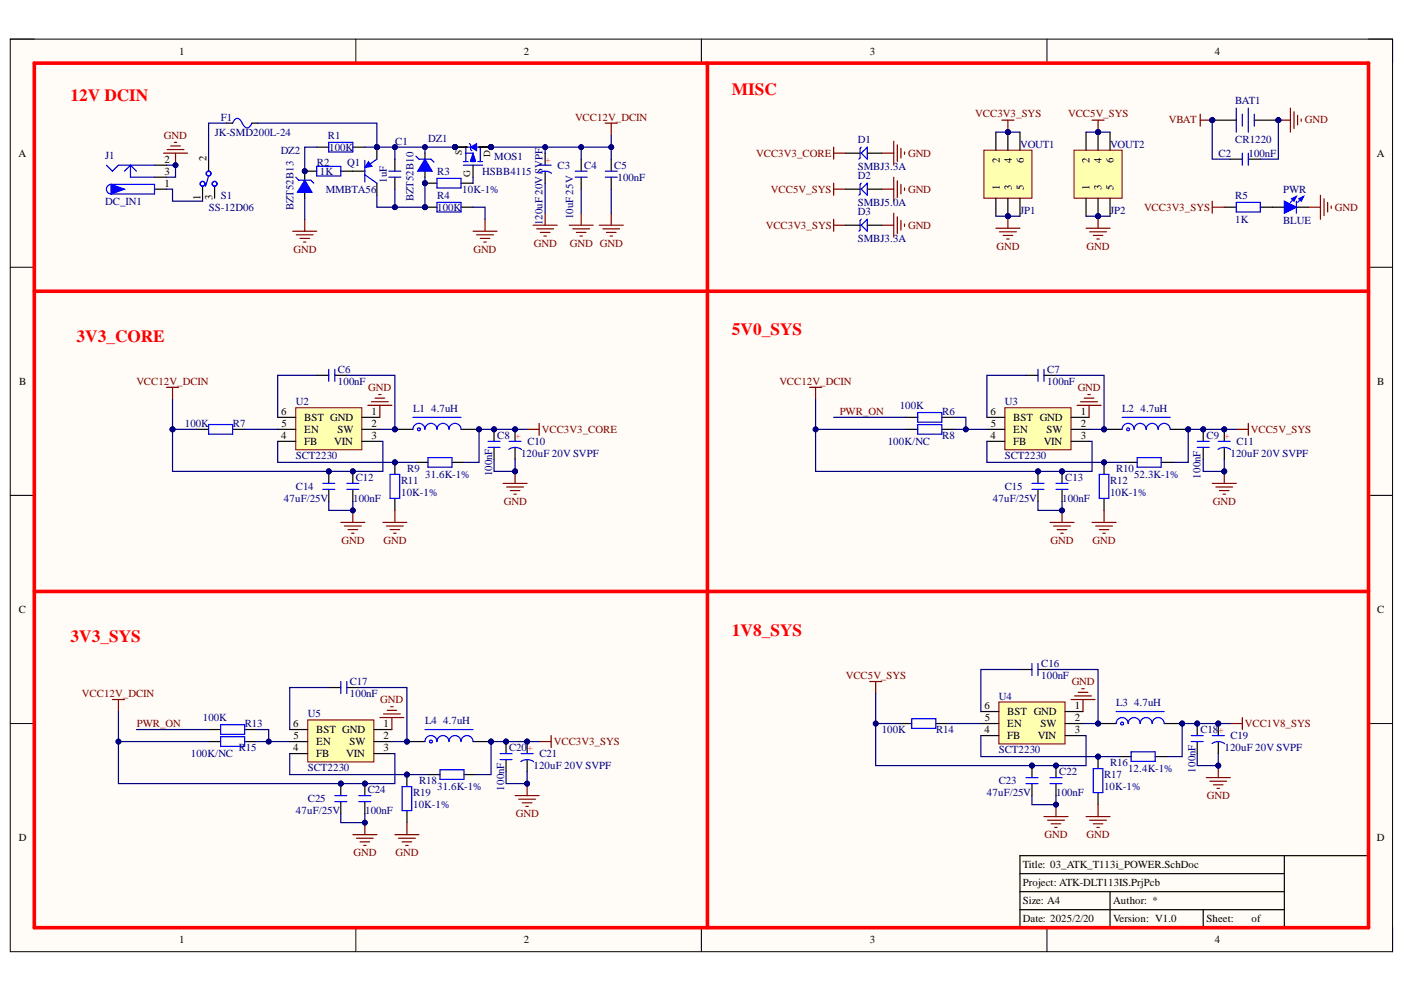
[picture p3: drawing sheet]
<svg xmlns="http://www.w3.org/2000/svg" width="297mm" height="210mm" viewBox="0 0 297 210" stroke-linecap="round" stroke-linejoin="round" font-family="sans-serif">
<defs><g id="words">
<g font-size="3.6" fill="#f00">
<text x="14.9" y="21.4">12V DCIN</text>
<text x="154.8" y="20.1">MISC</text>
<text x="154.8" y="70.9">5V0_SYS</text>
<text x="16.2" y="72.3">3V3_CORE</text>
<text x="14.9" y="135.8">3V3_SYS</text>
<text x="154.8" y="134.5">1V8_SYS</text>
</g>
<g font-size="2.3">
<text x="37.9" y="11.6">1</text>
<text x="110.8" y="11.6">2</text>
<text x="184" y="11.6">3</text>
<text x="257" y="11.6">4</text>
<text x="3.9" y="33.1">A</text>
<text x="34.8" y="34.4">2</text>
<text x="43.7" y="34.2" transform="rotate(-90 43.7 34.2)">2</text>
<text x="211.5" y="34.6" transform="rotate(-90 211.5 34.6)">2</text>
<text x="214" y="34.6" transform="rotate(-90 214 34.6)">4</text>
<text x="216.6" y="34.6" transform="rotate(-90 216.6 34.6)">6</text>
<text x="230.5" y="34.6" transform="rotate(-90 230.5 34.6)">2</text>
<text x="233.1" y="34.6" transform="rotate(-90 233.1 34.6)">4</text>
<text x="235.6" y="34.6" transform="rotate(-90 235.6 34.6)">6</text>
<text x="291.3" y="33.1">A</text>
<text x="34.8" y="39.5">1</text>
<text x="34.8" y="36.9">3</text>
<text x="211.5" y="40.2" transform="rotate(-90 211.5 40.2)">1</text>
<text x="214" y="40.2" transform="rotate(-90 214 40.2)">3</text>
<text x="216.6" y="40.2" transform="rotate(-90 216.6 40.2)">5</text>
<text x="230.5" y="40.2" transform="rotate(-90 230.5 40.2)">1</text>
<text x="233.1" y="40.2" transform="rotate(-90 233.1 40.2)">3</text>
<text x="235.6" y="40.2" transform="rotate(-90 235.6 40.2)">5</text>
<text x="42.4" y="42.3" transform="rotate(-90 42.4 42.3)">1</text>
<text x="44.9" y="42.4" transform="rotate(-90 44.9 42.4)">3</text>
<text x="4.1" y="81.4">B</text>
<text x="291.4" y="81.4">B</text>
<text x="59.5" y="87.7">6</text>
<text x="64.4" y="89">BST GND</text>
<text x="78.6" y="87.7">1</text>
<text x="209.6" y="87.7">6</text>
<text x="214.4" y="89">BST GND</text>
<text x="228.7" y="87.7">1</text>
<text x="59.5" y="92.9">4</text>
<text x="59.6" y="90.3">5</text>
<text x="64.4" y="94.2">FB</text>
<text x="64.4" y="91.5">EN</text>
<text x="70.7" y="94.2">VIN</text>
<text x="71.4" y="91.5">SW</text>
<text x="78.6" y="90.3">2</text>
<text x="78.6" y="92.9">3</text>
<text x="209.6" y="92.9">4</text>
<text x="209.6" y="90.3">5</text>
<text x="214.4" y="94.2">FB</text>
<text x="214.4" y="91.5">EN</text>
<text x="220.8" y="94.2">VIN</text>
<text x="221.4" y="91.5">SW</text>
<text x="228.7" y="90.3">2</text>
<text x="228.7" y="92.9">3</text>
<text x="4" y="129.7">C</text>
<text x="291.4" y="129.7">C</text>
<text x="62" y="153.8">6</text>
<text x="66.9" y="155.1">BST GND</text>
<text x="81.1" y="153.8">1</text>
<text x="208.3" y="155.1">4</text>
<text x="208.3" y="150">6</text>
<text x="208.4" y="152.6">5</text>
<text x="213.1" y="153.8">EN</text>
<text x="213.1" y="151.3">BST GND</text>
<text x="220.1" y="153.8">SW</text>
<text x="227.4" y="150">1</text>
<text x="227.4" y="152.6">2</text>
<text x="227.4" y="155.1">3</text>
<text x="62" y="158.9">4</text>
<text x="62.1" y="156.4">5</text>
<text x="66.9" y="160.2">FB</text>
<text x="66.9" y="157.7">EN</text>
<text x="73.3" y="160.2">VIN</text>
<text x="73.9" y="157.7">SW</text>
<text x="81.1" y="156.4">2</text>
<text x="81.1" y="158.9">3</text>
<text x="213.1" y="156.4">FB</text>
<text x="219.5" y="156.4">VIN</text>
<text x="4" y="177.9">D</text>
<text x="291.3" y="177.9">D</text>
<text x="216.4" y="183.7">Title: 03_ATK_T113i_POWER.SchDoc</text>
<text x="216.4" y="191.3">Size: A4</text>
<text x="216.4" y="187.5">Project: ATK-DLT113IS.PrjPcb</text>
<text x="235.5" y="191.3">Author: *</text>
<text x="216.4" y="195.1">Date: 2025/2/20</text>
<text x="235.5" y="195.1">Version: V1.0</text>
<text x="255.2" y="195.1">Sheet:</text>
<text x="264.8" y="195.1">of</text>
<text x="37.9" y="199.6">1</text>
<text x="110.8" y="199.6">2</text>
<text x="184" y="199.6">3</text>
<text x="257" y="199.6">4</text>
</g>
<g font-size="2.3" fill="#000080">
<text x="261.3" y="22.1">BAT1</text>
<text x="45.4" y="28.7">JK-SMD200L-24</text>
<text x="46.7" y="25.5">F1</text>
<text x="69.4" y="29.3">R1</text>
<text x="22.2" y="33.6">J1</text>
<text x="59.4" y="32.5">DZ2</text>
<text x="67" y="35.1">R2</text>
<text x="69.6" y="31.9">100K</text>
<text x="73.4" y="35.1">Q1</text>
<text x="83.6" y="30.6">C1</text>
<text x="90.6" y="30">DZ1</text>
<text x="104.6" y="33.8">MOS1</text>
<text x="117.9" y="35.7">C3</text>
<text x="123.6" y="35.7">C4</text>
<text x="129.9" y="35.7">C5</text>
<text x="181.5" y="30.4">D1</text>
<text x="181.5" y="35.9">SMBJ3.3A</text>
<text x="215.8" y="31.3">VOUT1</text>
<text x="234.9" y="31.3">VOUT2</text>
<text x="257.8" y="33.1">C2</text>
<text x="261.3" y="30.3">CR1220</text>
<text x="264.1" y="33.1">100nF</text>
<text x="67.7" y="36.9">1K</text>
<text x="68.9" y="40.7">MMBTA56</text>
<text x="81.8" y="38.7" transform="rotate(-90 81.8 38.7)">1uF</text>
<text x="92.5" y="36.9">R3</text>
<text x="97.8" y="40.7">10K-1%</text>
<text x="102" y="36.9">HSBB4115</text>
<text x="130.6" y="38.2">100nF</text>
<text x="181.5" y="38">D2</text>
<text x="271.5" y="40.7">PWR</text>
<text x="22.2" y="43.3">DC_IN1</text>
<text x="44.2" y="44.6">SS-12D06</text>
<text x="46.7" y="42">S1</text>
<text x="62.1" y="44.5" transform="rotate(-90 62.1 44.5)">BZT52B13</text>
<text x="87.5" y="42.6" transform="rotate(-90 87.5 42.6)">BZT52B10</text>
<text x="92.5" y="42">R4</text>
<text x="92.5" y="44.6">100K</text>
<text x="114.8" y="47.7" transform="rotate(-90 114.8 47.7)">120uF 20V SVPF</text>
<text x="121.2" y="46.4" transform="rotate(-90 121.2 46.4)">10uF 25V</text>
<text x="181.5" y="43.5">SMBJ5.0A</text>
<text x="181.5" y="45.6">D3</text>
<text x="215.8" y="45.2">JP1</text>
<text x="234.9" y="45.2">JP2</text>
<text x="261.3" y="42">R5</text>
<text x="261.3" y="47.1">1K</text>
<text x="271.5" y="47.3">BLUE</text>
<text x="181.5" y="51.2">SMBJ3.3A</text>
<text x="71.5" y="78.9">C6</text>
<text x="71.5" y="81.4">100nF</text>
<text x="221.6" y="78.9">C7</text>
<text x="221.6" y="81.4">100nF</text>
<text x="62.6" y="85.7">U2</text>
<text x="87.4" y="87.2">L1</text>
<text x="91.2" y="87.2">4.7uH</text>
<text x="190.4" y="86.5">100K</text>
<text x="199.3" y="87.7">R6</text>
<text x="212.6" y="85.7">U3</text>
<text x="237.4" y="87.2">L2</text>
<text x="241.3" y="87.2">4.7uH</text>
<text x="39.1" y="90.3">100K</text>
<text x="49.2" y="90.3">R7</text>
<text x="105.2" y="92.9">C8</text>
<text x="111.6" y="94.2">C10</text>
<text x="187.8" y="94.2">100K/NC</text>
<text x="199.3" y="92.9">R8</text>
<text x="255.2" y="92.9">C9</text>
<text x="261.6" y="94.2">C11</text>
<text x="62.6" y="97.2">SCT2230</text>
<text x="75.3" y="101.8">C12</text>
<text x="86.1" y="99.8">R9</text>
<text x="89.9" y="101.1">31.6K-1%</text>
<text x="104.1" y="100.8" transform="rotate(-90 104.1 100.8)">100nF</text>
<text x="110.2" y="96.7">120uF 20V SVPF</text>
<text x="212.6" y="97.2">SCT2230</text>
<text x="225.4" y="101.8">C13</text>
<text x="236.1" y="99.8">R10</text>
<text x="239.9" y="101.1">52.3K-1%</text>
<text x="254" y="101.3" transform="rotate(-90 254 101.3)">100nF</text>
<text x="260.3" y="96.7">120uF 20V SVPF</text>
<text x="60.1" y="106.2">47uF/25V</text>
<text x="62.6" y="103.6">C14</text>
<text x="74.7" y="106.2">100nF</text>
<text x="84.9" y="102.4">R11</text>
<text x="84.9" y="104.9">10K-1%</text>
<text x="210.1" y="106.2">47uF/25V</text>
<text x="212.6" y="103.6">C15</text>
<text x="224.7" y="106.2">100nF</text>
<text x="234.9" y="102.4">R12</text>
<text x="234.9" y="104.9">10K-1%</text>
<text x="220.3" y="141.2">C16</text>
<text x="220.3" y="143.7">100nF</text>
<text x="74" y="145">C17</text>
<text x="74" y="147.5">100nF</text>
<text x="211.3" y="148">U4</text>
<text x="236.1" y="149.4">L3</text>
<text x="239.9" y="149.4">4.7uH</text>
<text x="42.9" y="152.6">100K</text>
<text x="51.8" y="153.8">R13</text>
<text x="65.1" y="151.8">U5</text>
<text x="89.9" y="153.2">L4</text>
<text x="93.7" y="153.2">4.7uH</text>
<text x="186.5" y="155.1">100K</text>
<text x="198" y="155.1">R14</text>
<text x="254" y="155.1">C18</text>
<text x="40.4" y="160.2">100K/NC</text>
<text x="50.5" y="158.9">R15</text>
<text x="107.7" y="158.9">C20</text>
<text x="114.1" y="160.2">C21</text>
<text x="211.3" y="159.4">SCT2230</text>
<text x="259" y="158.9">120uF 20V SVPF</text>
<text x="260.3" y="156.4">C19</text>
<text x="65.1" y="163.2">SCT2230</text>
<text x="77.8" y="167.8">C24</text>
<text x="88.7" y="165.9">R18</text>
<text x="92.5" y="167.2">31.6K-1%</text>
<text x="106.7" y="167.3" transform="rotate(-90 106.7 167.3)">100nF</text>
<text x="112.9" y="162.7">120uF 20V SVPF</text>
<text x="211.3" y="165.9">C23</text>
<text x="224.1" y="164">C22</text>
<text x="233.6" y="164.7">R17</text>
<text x="233.6" y="167.2">10K-1%</text>
<text x="234.9" y="162.1">R16</text>
<text x="238.7" y="163.4">12.4K-1%</text>
<text x="253" y="163.5" transform="rotate(-90 253 163.5)">100nF</text>
<text x="62.6" y="172.3">47uF/25V</text>
<text x="65.1" y="169.7">C25</text>
<text x="77.2" y="172.3">100nF</text>
<text x="87.4" y="168.5">R19</text>
<text x="87.4" y="171">10K-1%</text>
<text x="208.8" y="168.5">47uF/25V</text>
<text x="223.4" y="168.5">100nF</text>
</g>
<g font-size="2.3" fill="#800000">
<text x="34.7" y="29.3">GND</text>
<text x="121.7" y="25.5">VCC12V_DCIN</text>
<text x="206.3" y="24.9">VCC3V3_SYS</text>
<text x="226" y="24.9">VCC5V_SYS</text>
<text x="247.3" y="26.1">VBAT</text>
<text x="276.1" y="26.1">GND</text>
<text x="160" y="33.1">VCC3V3_CORE</text>
<text x="192.1" y="33.1">GND</text>
<text x="163.1" y="40.7">VCC5V_SYS</text>
<text x="192.1" y="40.7">GND</text>
<text x="242" y="44.6">VCC3V3_SYS</text>
<text x="282.4" y="44.6">GND</text>
<text x="62.1" y="53.5">GND</text>
<text x="100.2" y="53.5">GND</text>
<text x="112.9" y="52.2">GND</text>
<text x="120.6" y="52.2">GND GND</text>
<text x="162" y="48.4">VCC3V3_SYS</text>
<text x="192.1" y="48.4">GND</text>
<text x="210.8" y="52.8">GND</text>
<text x="229.9" y="52.8">GND</text>
<text x="28.8" y="81.4">VCC12V_DCIN</text>
<text x="77.9" y="82.7">GND</text>
<text x="164.9" y="81.4">VCC12V_DCIN</text>
<text x="228" y="82.7">GND</text>
<text x="177.7" y="87.7">PWR_ON</text>
<text x="114.6" y="91.5">VCC3V3_CORE</text>
<text x="264.6" y="91.5">VCC5V_SYS</text>
<text x="106.6" y="106.8">GND</text>
<text x="256.6" y="106.8">GND</text>
<text x="72.2" y="115.1">GND</text>
<text x="81.1" y="115.1">GND</text>
<text x="222.2" y="115.1">GND</text>
<text x="231.1" y="115.1">GND</text>
<text x="178.9" y="143.7">VCC5V_SYS</text>
<text x="17.3" y="147.5">VCC12V_DCIN</text>
<text x="80.5" y="148.8">GND</text>
<text x="226.7" y="145">GND</text>
<text x="28.9" y="153.8">PWR_ON</text>
<text x="263.4" y="153.8">VCC1V8_SYS</text>
<text x="117.2" y="157.7">VCC3V3_SYS</text>
<text x="109.1" y="172.9">GND</text>
<text x="255.3" y="169.1">GND</text>
<text x="221" y="177.3">GND</text>
<text x="229.9" y="177.3">GND</text>
<text x="74.8" y="181.2">GND</text>
<text x="83.7" y="181.2">GND</text>
</g>
<g font-size="2" fill="#080d02">
<text x="97.7" y="32.9" transform="rotate(-90 97.7 32.9)">S</text>
<text x="103.7" y="33.1" transform="rotate(-90 103.7 33.1)">D</text>
<text x="99.5" y="37.5" transform="rotate(-90 99.5 37.5)">G</text>
</g>
<g font-size="1.9" fill="#f00">
<text x="115.5" y="33.4" transform="rotate(90 115.5 33.4)">+</text>
<text x="109.1" y="91.9" transform="rotate(90 109.1 91.9)">+</text>
<text x="259.1" y="91.9" transform="rotate(90 259.1 91.9)">+</text>
<text x="257.9" y="154.1" transform="rotate(90 257.9 154.1)">+</text>
<text x="111.7" y="157.9" transform="rotate(90 111.7 157.9)">+</text>
</g>
</g></defs>
<path d="M2.2 8.3h292.4v193.1h-292.4z" fill-rule="evenodd" fill="#fffcf8"/>
<path d="M2.2 8.3h292.4v193.1h-292.4z" fill="none" stroke="#000" stroke-width=".21"/>
<path d="M7.3 13.4h282.2v182.9h-282.2z" fill-rule="evenodd" fill="#fffcf8"/>
<g fill="none" stroke="#000" stroke-width=".21">
<path d="M2.2 8.3h5.1M7.3 13.4h282.2v182.9h-282.2zM75.3 8.3v5.1M148.4 8.3v5.1M221.5 8.3v5.1M289.5 8.3h5.1v5.1M2.2 56.5h5.1M289.5 56.6h5.1M2.2 104.8h5.1M289.5 104.8h5.1M2.2 153.1h5.1M289.5 153.1h5.1"/>
<path d="M75.3 196.3v5.1M148.4 196.3v5.1M221.5 196.3v5.1M294.6 196.3v5.1"/>
</g>
<path d="M215.8 181.1h73.7v15.2h-73.7zM215.8 188.7h55.9M215.8 192.5h55.9M215.8 184.9h55.9M234.9 188.7v7.6M254.6 192.5v3.8M271.7 181.1v15.2" fill="none" stroke="#000" stroke-width=".25"/>
<path d="M34.6 32.4h5.1M35.4 31.6h3.5M36.1 30.9h2.1M36.9 30.1h.5M37.1 32.4v2.6" fill="none" stroke="#800000" stroke-width=".25"/>
<circle cx="37.1" cy="34.9" r=".51" fill="#000080"/>
<circle cx="37.1" cy="34.9" r=".51" fill="none" stroke="#000080" stroke-width=".21"/>
<path d="M22.5 35l1.3 1.2 1.3-1.2h7.6M23.5 39a1.02 1.02 0 0 0-1 1 1.02 1.02 0 0 0 1 1M23.5 39h9.2v2h-9.2M23.5 39v2M27.6 35v2.5h5.1M27.6 35l-1.3 1.2M27.6 35l1.3 1.2M49.2 26.1l.1-.2a.99 .99 0 0 1 1.1-.8 .99 .99 0 0 1 .9 1l.1 .2a.93 .93 0 0 0 .9 .7 .93 .93 0 0 0 .9-.7l.1-.2" fill="none" stroke="#00f" stroke-width=".25"/>
<path d="M32.7 35h2.5M32.7 37.5h2.5M47.9 26.1h1.3M53.3 26.1h1.3M32.7 40h2.5" fill="none" stroke="#000" stroke-width=".25"/>
<path d="M23.5 39l2.8 1-2.8 1z" fill="#00f"/>
<g fill="none" stroke="#00f" stroke-width=".25">
<path d="M23.5 39l2.8 1-2.8 1zM44.1 37.2l-.6 2.2"/>
<circle cx="42.9" cy="38.9" r=".51"/>
<circle cx="44.1" cy="36.7" r=".51"/>
<circle cx="45.4" cy="38.9" r=".51"/>
</g>
<path d="M42.9 39.4v2.5M44.1 33.7v2.5M45.4 39.4v2.5" fill="none" stroke="#000" stroke-width=".25"/>
<circle cx="103.9" cy="31.1" r=".51" fill="#000080"/>
<circle cx="103.9" cy="31.1" r=".51" fill="none" stroke="#000080" stroke-width=".21"/>
<circle cx="96.3" cy="31.1" r=".51" fill="#000080"/>
<circle cx="96.3" cy="31.1" r=".51" fill="none" stroke="#000080" stroke-width=".21"/>
<circle cx="96.3" cy="31.1" r=".51" fill="#000080"/>
<circle cx="96.3" cy="31.1" r=".51" fill="none" stroke="#000080" stroke-width=".21"/>
<circle cx="96.3" cy="31.1" r=".51" fill="#000080"/>
<circle cx="96.3" cy="31.1" r=".51" fill="none" stroke="#000080" stroke-width=".21"/>
<circle cx="103.9" cy="31.1" r=".51" fill="#000080"/>
<circle cx="103.9" cy="31.1" r=".51" fill="none" stroke="#000080" stroke-width=".21"/>
<circle cx="103.9" cy="31.1" r=".51" fill="#000080"/>
<circle cx="103.9" cy="31.1" r=".51" fill="none" stroke="#000080" stroke-width=".21"/>
<circle cx="103.9" cy="31.1" r=".51" fill="#000080"/>
<circle cx="103.9" cy="31.1" r=".51" fill="none" stroke="#000080" stroke-width=".21"/>
<path d="M98 35h4.1M98 34.2h1.1M98.5 32.4h1.6v1.8M99.6 31.1h-1.1v3.1M99.6 34.2h1M100.8 31.1h.8v3.1M101.1 34.2h1" fill="none" stroke="#00f" stroke-width=".25"/>
<path d="M101.3 31.1h2.6" fill="none" stroke="#000" stroke-width=".25"/>
<circle cx="103.9" cy="31.1" r=".51" fill="#000080"/>
<circle cx="103.9" cy="31.1" r=".51" fill="none" stroke="#000080" stroke-width=".21"/>
<path d="M96.3 31.1h2.5M100.1 35v2.5" fill="none" stroke="#000" stroke-width=".25"/>
<circle cx="96.3" cy="31.1" r=".51" fill="#000080"/>
<circle cx="96.3" cy="31.1" r=".51" fill="none" stroke="#000080" stroke-width=".21"/>
<path d="M100.1 32.4l.5 1.5h-1z" fill="#00f"/>
<path d="M100.1 32.4l.5 1.5h-1z" fill="none" stroke="#00f" stroke-width=".21"/>
<path d="M99.6 31.1l1.2-.7v1.5z" fill="#00f"/>
<path d="M99.6 31.1l1.2-.7v1.5z" fill="none" stroke="#00f" stroke-width=".21"/>
<path d="M99.3 30.4l.3 .2v1l.2 .3" fill="none" stroke="#00f" stroke-width=".25"/>
<path d="M96.3 31.1h2.5" fill="none" stroke="#000" stroke-width=".25"/>
<circle cx="96.3" cy="31.1" r=".51" fill="#000080"/>
<circle cx="96.3" cy="31.1" r=".51" fill="none" stroke="#000080" stroke-width=".21"/>
<path d="M96.3 31.1h2.5" fill="none" stroke="#000" stroke-width=".25"/>
<circle cx="96.3" cy="31.1" r=".51" fill="#000080"/>
<circle cx="96.3" cy="31.1" r=".51" fill="none" stroke="#000080" stroke-width=".21"/>
<path d="M101.3 31.1h2.6" fill="none" stroke="#000" stroke-width=".25"/>
<circle cx="103.9" cy="31.1" r=".51" fill="#000080"/>
<circle cx="103.9" cy="31.1" r=".51" fill="none" stroke="#000080" stroke-width=".21"/>
<path d="M101.3 31.1h2.6" fill="none" stroke="#000" stroke-width=".25"/>
<circle cx="103.9" cy="31.1" r=".51" fill="#000080"/>
<circle cx="103.9" cy="31.1" r=".51" fill="none" stroke="#000080" stroke-width=".21"/>
<path d="M101.3 31.1h2.6" fill="none" stroke="#000" stroke-width=".25"/>
<circle cx="103.9" cy="31.1" r=".51" fill="#000080"/>
<circle cx="103.9" cy="31.1" r=".51" fill="none" stroke="#000080" stroke-width=".21"/>
<circle cx="79.7" cy="31.1" r=".51" fill="#000080"/>
<circle cx="79.7" cy="31.1" r=".51" fill="none" stroke="#000080" stroke-width=".21"/>
<path d="M74.6 36.2h2.6M79.7 31.1v2.6M79.7 38.8v2.5" fill="none" stroke="#000" stroke-width=".25"/>
<circle cx="79.7" cy="31.1" r=".51" fill="#000080"/>
<circle cx="79.7" cy="31.1" r=".51" fill="none" stroke="#000080" stroke-width=".21"/>
<path d="M77.2 33.9v4.6M77.2 37l2.5 1.8M79.7 33.7l-1.8 1.3" fill="none" stroke="#00f" stroke-width=".25"/>
<path d="M77.9 34.2l.8 1-1.5 .3z" fill="#00f"/>
<path d="M77.9 34.2l.8 1-1.5 .3z" fill="none" stroke="#00f" stroke-width=".21"/>
<path d="M89.9 32.4v1.3M89.9 36.2v1.3" fill="none" stroke="#000" stroke-width=".25"/>
<path d="M89.9 33.7l1.5 2.5h-3z" fill="#00f"/>
<path d="M88 33l.6 .7h2.6l.6 .6M89.9 33.7l1.5 2.5h-3z" fill="none" stroke="#00f" stroke-width=".25"/>
<circle cx="89.9" cy="43.8" r=".51" fill="#000080"/>
<circle cx="89.9" cy="43.8" r=".51" fill="none" stroke="#000080" stroke-width=".21"/>
<path d="M89.9 43.8h2.5M97.5 43.8h2.6" fill="none" stroke="#000" stroke-width=".25"/>
<circle cx="89.9" cy="43.8" r=".51" fill="#000080"/>
<circle cx="89.9" cy="43.8" r=".51" fill="none" stroke="#000080" stroke-width=".21"/>
<path d="M92.4 42.8h5.1v2.1h-5.1z" fill="none" stroke="#00f" stroke-width=".25"/>
<path d="M64.5 36.9v1.2M64.5 40.7v1.2" fill="none" stroke="#000" stroke-width=".25"/>
<path d="M64.5 38.1l1.5 2.6h-3.1z" fill="#00f"/>
<path d="M62.6 37.5l.6 .6h2.5l.7 .7M64.5 38.1l1.5 2.6h-3.1zM69.6 30.1h5v2.1h-5zM82.3 36.2h2.5M82.3 37.5h2.5" fill="none" stroke="#00f" stroke-width=".25"/>
<path d="M67 31.1h2.6M74.6 31.1h2.6M83.5 33.7v2.5M83.5 37.5v2.5" fill="none" stroke="#000" stroke-width=".25"/>
<circle cx="64.5" cy="36.2" r=".51" fill="#000080"/>
<circle cx="64.5" cy="36.2" r=".51" fill="none" stroke="#000080" stroke-width=".21"/>
<path d="M64.5 36.2h2.5M72.1 36.2h2.5" fill="none" stroke="#000" stroke-width=".25"/>
<circle cx="64.5" cy="36.2" r=".51" fill="#000080"/>
<circle cx="64.5" cy="36.2" r=".51" fill="none" stroke="#000080" stroke-width=".21"/>
<path d="M67 35.2h5.1v2h-5.1z" fill="none" stroke="#00f" stroke-width=".25"/>
<circle cx="89.9" cy="38.8" r=".51" fill="#000080"/>
<circle cx="89.9" cy="38.8" r=".51" fill="none" stroke="#000080" stroke-width=".21"/>
<path d="M89.9 38.8h2.5M97.5 38.8h2.6" fill="none" stroke="#000" stroke-width=".25"/>
<circle cx="89.9" cy="38.8" r=".51" fill="#000080"/>
<circle cx="89.9" cy="38.8" r=".51" fill="none" stroke="#000080" stroke-width=".21"/>
<path d="M92.4 37.7h5.1v2.1h-5.1zM114 36.6a2.28 2.28 0 0 1 2.7 .1M114.1 35h2.5M121.7 36.2h2.5M121.7 37.5h2.5M128 36.2h2.6M128 37.5h2.6" fill="none" stroke="#00f" stroke-width=".25"/>
<g fill="none" stroke="#800000" stroke-width=".25">
<path d="M128 26.1h2.6M129.3 26.1v2.5M61.9 48.9h5.1M62.7 49.7h3.6M63.5 50.4h2M64.2 51.2h.5M64.5 46.4v2.5M100.1 48.9h5.1M100.8 49.7h3.6M101.6 50.4h2M102.4 51.2h.5M102.6 46.4v2.5"/>
<path d="M112.8 47.7h5.1M113.6 48.4h3.5M114.3 49.2h2.1M115.1 49.9h.5M115.3 45.1v2.6M120.4 47.7h5.1M121.2 48.4h3.5M121.9 49.2h2.1M122.7 49.9h.5M123 45.1v2.6M126.8 47.7h5.1M127.5 48.4h3.6"/>
<path d="M128.3 49.2h2M129.1 49.9h.5M129.3 45.1v2.6"/>
</g>
<path d="M115.3 32.4v2.6M115.3 36.2v2.6M123 33.7v2.5M123 37.5v2.5M129.3 33.7v2.5M129.3 37.5v2.5" fill="none" stroke="#000" stroke-width=".25"/>
<circle cx="109" cy="90.8" r=".51" fill="#000080"/>
<circle cx="109" cy="90.8" r=".51" fill="none" stroke="#000080" stroke-width=".21"/>
<path d="M109 90.8v2.6" fill="none" stroke="#000" stroke-width=".25"/>
<circle cx="109" cy="90.8" r=".51" fill="#000080"/>
<circle cx="109" cy="90.8" r=".51" fill="none" stroke="#000080" stroke-width=".21"/>
<path d="M107.7 95.1a2.28 2.28 0 0 1 2.6 0M107.7 93.4h2.5" fill="none" stroke="#00f" stroke-width=".25"/>
<path d="M109 94.7v2.5" fill="none" stroke="#000" stroke-width=".25"/>
<path d="M109 99.7v2.6M106.4 102.3h5.1M107.2 103h3.6M108 103.8h2M108.7 104.6h.5" fill="none" stroke="#800000" stroke-width=".25"/>
<circle cx="109" cy="99.7" r=".51" fill="#000080"/>
<circle cx="109" cy="99.7" r=".51" fill="none" stroke="#000080" stroke-width=".21"/>
<circle cx="83.5" cy="90.8" r=".51" fill="#000080"/>
<circle cx="83.5" cy="90.8" r=".51" fill="none" stroke="#000080" stroke-width=".21"/>
<circle cx="101.3" cy="90.8" r=".51" fill="#000080"/>
<circle cx="101.3" cy="90.8" r=".51" fill="none" stroke="#000080" stroke-width=".21"/>
<path d="M83.5 90.8h3.9" fill="none" stroke="#000" stroke-width=".25"/>
<circle cx="83.5" cy="90.8" r=".51" fill="#000080"/>
<circle cx="83.5" cy="90.8" r=".51" fill="none" stroke="#000080" stroke-width=".21"/>
<path d="M97.5 90.8h3.8" fill="none" stroke="#000" stroke-width=".25"/>
<circle cx="101.3" cy="90.8" r=".51" fill="#000080"/>
<circle cx="101.3" cy="90.8" r=".51" fill="none" stroke="#000080" stroke-width=".21"/>
<path d="M87.4 90.8a1.27 1.27 0 0 1 1.2-1.2 1.27 1.27 0 0 1 1.3 1.2 1.27 1.27 0 0 1 1.3-1.2 1.27 1.27 0 0 1 1.2 1.2 1.27 1.27 0 0 1 1.3-1.2 1.27 1.27 0 0 1 1.3 1.2 1.27 1.27 0 0 1 1.3-1.2 1.27 1.27 0 0 1 1.2 1.2M87.4 88.3h10.1M88.9 90.8a.3 .3 0 0 0-.5-.2 .3 .3 0 0 0 .1 .5 .3 .3 0 0 0 .4-.3" fill="none" stroke="#00f" stroke-width=".25"/>
<circle cx="104.5" cy="90.8" r=".51" fill="#000080"/>
<circle cx="104.5" cy="90.8" r=".51" fill="none" stroke="#000080" stroke-width=".21"/>
<path d="M104.5 90.8v2.6M104.5 94.7v2.5" fill="none" stroke="#000" stroke-width=".25"/>
<circle cx="104.5" cy="90.8" r=".51" fill="#000080"/>
<circle cx="104.5" cy="90.8" r=".51" fill="none" stroke="#000080" stroke-width=".21"/>
<path d="M103.3 93.4h2.5M103.3 94.7h2.5" fill="none" stroke="#00f" stroke-width=".25"/>
<circle cx="74.6" cy="99.7" r=".51" fill="#000080"/>
<circle cx="74.6" cy="99.7" r=".51" fill="none" stroke="#000080" stroke-width=".21"/>
<path d="M74.6 99.7v2.6" fill="none" stroke="#000" stroke-width=".25"/>
<circle cx="74.6" cy="99.7" r=".51" fill="#000080"/>
<circle cx="74.6" cy="99.7" r=".51" fill="none" stroke="#000080" stroke-width=".21"/>
<path d="M74.6 103.6v2.5" fill="none" stroke="#000" stroke-width=".25"/>
<path d="M73.4 103.6h2.5M73.4 102.3h2.5" fill="none" stroke="#00f" stroke-width=".25"/>
<path d="M62.6 86.3h14v8.9h-14z" fill-rule="evenodd" fill="#ffffb0"/>
<path d="M62.6 86.3h14v8.9h-14z" fill="none" stroke="#800000" stroke-width=".21"/>
<path d="M58.7 88.3h3.9M58.7 90.8h3.9M58.7 93.4h3.9M76.6 88.3h3.8M76.6 90.8h3.8M76.6 93.4h3.8" fill="none" stroke="#000" stroke-width=".25"/>
<circle cx="83.5" cy="97.8" r=".51" fill="#000080"/>
<circle cx="83.5" cy="97.8" r=".51" fill="none" stroke="#000080" stroke-width=".21"/>
<path d="M83.5 97.8v2.6M83.5 105.5v2.5" fill="none" stroke="#000" stroke-width=".25"/>
<circle cx="83.5" cy="97.8" r=".51" fill="#000080"/>
<circle cx="83.5" cy="97.8" r=".51" fill="none" stroke="#000080" stroke-width=".21"/>
<path d="M69.6 78.1v2.6M70.8 78.1v2.6M90.5 96.8h5.1v2.1h-5.1zM82.5 100.4h2.1v5.1h-2.1z" fill="none" stroke="#00f" stroke-width=".25"/>
<path d="M67 79.4h2.6M70.8 79.4h2.6M88 97.8h2.5M95.6 97.8h2.6" fill="none" stroke="#000" stroke-width=".25"/>
<g fill="none" stroke="#800000" stroke-width=".25">
<path d="M77.8 85.8h5.1M78.6 85h3.5M79.3 84.2h2.1M80.1 83.5h.5M80.4 85.8v2.5M72.1 110.5h5.1M72.9 111.3h3.5M73.6 112.1h2.1M74.4 112.8h.5M74.6 108v2.5M81 110.5h5.1M81.8 111.3h3.5"/>
<path d="M82.5 112.1h2.1M83.3 112.8h.5M83.5 108v2.5"/>
</g>
<circle cx="74.6" cy="108" r=".51" fill="#000080"/>
<circle cx="74.6" cy="108" r=".51" fill="none" stroke="#000080" stroke-width=".21"/>
<path d="M41.6 90.8h2.5M49.2 90.8h2.6" fill="none" stroke="#000" stroke-width=".25"/>
<path d="M44.1 89.8h5.1v2.1h-5.1z" fill="none" stroke="#00f" stroke-width=".25"/>
<path d="M35.2 82h2.6M36.5 82v2.5M111.5 90.8h2.6M114.1 89.6v2.5" fill="none" stroke="#800000" stroke-width=".25"/>
<circle cx="69.6" cy="99.7" r=".51" fill="#000080"/>
<circle cx="69.6" cy="99.7" r=".51" fill="none" stroke="#000080" stroke-width=".21"/>
<path d="M69.6 99.7v2.6" fill="none" stroke="#000" stroke-width=".25"/>
<circle cx="69.6" cy="99.7" r=".51" fill="#000080"/>
<circle cx="69.6" cy="99.7" r=".51" fill="none" stroke="#000080" stroke-width=".21"/>
<path d="M69.6 103.6v2.5" fill="none" stroke="#000" stroke-width=".25"/>
<path d="M68.3 103.6h2.5M68.3 102.3h2.5" fill="none" stroke="#00f" stroke-width=".25"/>
<circle cx="111.5" cy="156.9" r=".51" fill="#000080"/>
<circle cx="111.5" cy="156.9" r=".51" fill="none" stroke="#000080" stroke-width=".21"/>
<path d="M111.5 156.9v2.6" fill="none" stroke="#000" stroke-width=".25"/>
<circle cx="111.5" cy="156.9" r=".51" fill="#000080"/>
<circle cx="111.5" cy="156.9" r=".51" fill="none" stroke="#000080" stroke-width=".21"/>
<path d="M110.2 159.5h2.6M110.2 161.1a2.29 2.29 0 0 1 2.7 .1" fill="none" stroke="#00f" stroke-width=".25"/>
<path d="M111.5 160.7v2.6" fill="none" stroke="#000" stroke-width=".25"/>
<path d="M109 168.3h5.1M109.7 169.1h3.6M110.5 169.9h2M111.3 170.6h.5M111.5 165.8v2.5" fill="none" stroke="#800000" stroke-width=".25"/>
<circle cx="111.5" cy="165.8" r=".51" fill="#000080"/>
<circle cx="111.5" cy="165.8" r=".51" fill="none" stroke="#000080" stroke-width=".21"/>
<circle cx="86.1" cy="156.9" r=".51" fill="#000080"/>
<circle cx="86.1" cy="156.9" r=".51" fill="none" stroke="#000080" stroke-width=".21"/>
<circle cx="103.9" cy="156.9" r=".51" fill="#000080"/>
<circle cx="103.9" cy="156.9" r=".51" fill="none" stroke="#000080" stroke-width=".21"/>
<path d="M86.1 156.9h3.8" fill="none" stroke="#000" stroke-width=".25"/>
<circle cx="86.1" cy="156.9" r=".51" fill="#000080"/>
<circle cx="86.1" cy="156.9" r=".51" fill="none" stroke="#000080" stroke-width=".21"/>
<path d="M100.1 156.9h3.8" fill="none" stroke="#000" stroke-width=".25"/>
<circle cx="103.9" cy="156.9" r=".51" fill="#000080"/>
<circle cx="103.9" cy="156.9" r=".51" fill="none" stroke="#000080" stroke-width=".21"/>
<path d="M89.9 156.9a1.27 1.27 0 0 1 1.3-1.3 1.27 1.27 0 0 1 1.2 1.3 1.27 1.27 0 0 1 1.3-1.3 1.27 1.27 0 0 1 1.3 1.3 1.27 1.27 0 0 1 1.3-1.3 1.27 1.27 0 0 1 1.2 1.3 1.27 1.27 0 0 1 1.3-1.3 1.27 1.27 0 0 1 1.3 1.3M89.9 154.4h10.2M91.5 156.8a.3 .3 0 0 0-.5-.1 .3 .3 0 0 0 .1 .5 .3 .3 0 0 0 .4-.3" fill="none" stroke="#00f" stroke-width=".25"/>
<circle cx="107.1" cy="156.9" r=".51" fill="#000080"/>
<circle cx="107.1" cy="156.9" r=".51" fill="none" stroke="#000080" stroke-width=".21"/>
<path d="M107.1 156.9v2.6M107.1 160.7v2.6" fill="none" stroke="#000" stroke-width=".25"/>
<circle cx="107.1" cy="156.9" r=".51" fill="#000080"/>
<circle cx="107.1" cy="156.9" r=".51" fill="none" stroke="#000080" stroke-width=".21"/>
<path d="M105.8 159.5h2.5M105.8 160.7h2.5" fill="none" stroke="#00f" stroke-width=".25"/>
<circle cx="77.2" cy="165.8" r=".51" fill="#000080"/>
<circle cx="77.2" cy="165.8" r=".51" fill="none" stroke="#000080" stroke-width=".21"/>
<path d="M77.2 165.8v2.5" fill="none" stroke="#000" stroke-width=".25"/>
<circle cx="77.2" cy="165.8" r=".51" fill="#000080"/>
<circle cx="77.2" cy="165.8" r=".51" fill="none" stroke="#000080" stroke-width=".21"/>
<path d="M77.2 169.6v2.6" fill="none" stroke="#000" stroke-width=".25"/>
<path d="M75.9 169.6h2.6M75.9 168.3h2.6" fill="none" stroke="#00f" stroke-width=".25"/>
<path d="M65.1 152.3h14v8.9h-14z" fill-rule="evenodd" fill="#ffffb0"/>
<path d="M65.1 152.3h14v8.9h-14z" fill="none" stroke="#800000" stroke-width=".21"/>
<path d="M61.3 154.4h3.8M61.3 156.9h3.8M61.3 159.5h3.8M79.1 154.4h3.8M79.1 156.9h3.8M79.1 159.5h3.8" fill="none" stroke="#000" stroke-width=".25"/>
<circle cx="86.1" cy="163.9" r=".51" fill="#000080"/>
<circle cx="86.1" cy="163.9" r=".51" fill="none" stroke="#000080" stroke-width=".21"/>
<path d="M86.1 163.9v2.5M86.1 171.5v2.6" fill="none" stroke="#000" stroke-width=".25"/>
<circle cx="86.1" cy="163.9" r=".51" fill="#000080"/>
<circle cx="86.1" cy="163.9" r=".51" fill="none" stroke="#000080" stroke-width=".21"/>
<path d="M72.1 144.2v2.5M73.4 144.2v2.5M85.1 166.4h2v5.1h-2zM93.1 162.9h5.1v2h-5.1z" fill="none" stroke="#00f" stroke-width=".25"/>
<path d="M69.6 145.5h2.5M73.4 145.5h2.5M90.5 163.9h2.6M98.2 163.9h2.5" fill="none" stroke="#000" stroke-width=".25"/>
<g fill="none" stroke="#800000" stroke-width=".25">
<path d="M80.4 151.8h5.1M81.1 151.1h3.6M81.9 150.3h2M82.7 149.5h.5M82.9 151.8v2.6M74.6 176.6h5.1M75.4 177.4h3.6M76.2 178.1h2M76.9 178.9h.5M77.2 174.1v2.5M83.5 176.6h5.1M84.3 177.4h3.6"/>
<path d="M85.1 178.1h2M85.8 178.9h.5M86.1 174.1v2.5"/>
</g>
<circle cx="77.2" cy="174.1" r=".51" fill="#000080"/>
<circle cx="77.2" cy="174.1" r=".51" fill="none" stroke="#000080" stroke-width=".21"/>
<path d="M44.1 156.9h2.6M51.8 156.9h2.5" fill="none" stroke="#000" stroke-width=".25"/>
<path d="M46.7 155.9h5.1v2h-5.1z" fill="none" stroke="#00f" stroke-width=".25"/>
<path d="M23.8 148h2.5M25.1 148v2.6M114.1 156.9h2.5M116.6 155.6v2.6" fill="none" stroke="#800000" stroke-width=".25"/>
<circle cx="72.1" cy="165.8" r=".51" fill="#000080"/>
<circle cx="72.1" cy="165.8" r=".51" fill="none" stroke="#000080" stroke-width=".21"/>
<path d="M72.1 165.8v2.5" fill="none" stroke="#000" stroke-width=".25"/>
<circle cx="72.1" cy="165.8" r=".51" fill="#000080"/>
<circle cx="72.1" cy="165.8" r=".51" fill="none" stroke="#000080" stroke-width=".21"/>
<path d="M44.1 154.4h2.6M51.8 154.4h2.5M72.1 169.6v2.6" fill="none" stroke="#000" stroke-width=".25"/>
<path d="M46.7 153.4h5.1v2h-5.1zM70.8 169.6h2.6M70.8 168.3h2.6" fill="none" stroke="#00f" stroke-width=".25"/>
<circle cx="257.7" cy="153.1" r=".51" fill="#000080"/>
<circle cx="257.7" cy="153.1" r=".51" fill="none" stroke="#000080" stroke-width=".21"/>
<path d="M257.7 153.1v2.5" fill="none" stroke="#000" stroke-width=".25"/>
<circle cx="257.7" cy="153.1" r=".51" fill="#000080"/>
<circle cx="257.7" cy="153.1" r=".51" fill="none" stroke="#000080" stroke-width=".21"/>
<path d="M256.4 157.3a2.28 2.28 0 0 1 2.7 .1M256.5 155.6h2.5" fill="none" stroke="#00f" stroke-width=".25"/>
<path d="M257.7 156.9v2.6" fill="none" stroke="#000" stroke-width=".25"/>
<path d="M255.2 164.5h5.1M256 165.3h3.5M256.7 166.1h2.1M257.5 166.8h.5M257.7 162v2.5" fill="none" stroke="#800000" stroke-width=".25"/>
<circle cx="257.7" cy="162" r=".51" fill="#000080"/>
<circle cx="257.7" cy="162" r=".51" fill="none" stroke="#000080" stroke-width=".21"/>
<circle cx="232.3" cy="153.1" r=".51" fill="#000080"/>
<circle cx="232.3" cy="153.1" r=".51" fill="none" stroke="#000080" stroke-width=".21"/>
<circle cx="250.1" cy="153.1" r=".51" fill="#000080"/>
<circle cx="250.1" cy="153.1" r=".51" fill="none" stroke="#000080" stroke-width=".21"/>
<path d="M232.3 153.1h3.8" fill="none" stroke="#000" stroke-width=".25"/>
<circle cx="232.3" cy="153.1" r=".51" fill="#000080"/>
<circle cx="232.3" cy="153.1" r=".51" fill="none" stroke="#000080" stroke-width=".21"/>
<path d="M246.3 153.1h3.8" fill="none" stroke="#000" stroke-width=".25"/>
<circle cx="250.1" cy="153.1" r=".51" fill="#000080"/>
<circle cx="250.1" cy="153.1" r=".51" fill="none" stroke="#000080" stroke-width=".21"/>
<path d="M236.1 153.1a1.27 1.27 0 0 1 1.3-1.3 1.27 1.27 0 0 1 1.3 1.3 1.27 1.27 0 0 1 1.2-1.3 1.27 1.27 0 0 1 1.3 1.3 1.27 1.27 0 0 1 1.3-1.3 1.27 1.27 0 0 1 1.3 1.3 1.27 1.27 0 0 1 1.2-1.3 1.27 1.27 0 0 1 1.3 1.3M236.1 150.6h10.2M237.7 153a.31 .31 0 0 0-.5-.1 .31 .31 0 0 0 .1 .5 .31 .31 0 0 0 .4-.3" fill="none" stroke="#00f" stroke-width=".25"/>
<circle cx="253.3" cy="153.1" r=".51" fill="#000080"/>
<circle cx="253.3" cy="153.1" r=".51" fill="none" stroke="#000080" stroke-width=".21"/>
<path d="M253.3 153.1v2.5M253.3 156.9v2.6" fill="none" stroke="#000" stroke-width=".25"/>
<circle cx="253.3" cy="153.1" r=".51" fill="#000080"/>
<circle cx="253.3" cy="153.1" r=".51" fill="none" stroke="#000080" stroke-width=".21"/>
<path d="M252 155.6h2.6M252 156.9h2.6" fill="none" stroke="#00f" stroke-width=".25"/>
<circle cx="223.4" cy="162" r=".51" fill="#000080"/>
<circle cx="223.4" cy="162" r=".51" fill="none" stroke="#000080" stroke-width=".21"/>
<path d="M223.4 162v2.5" fill="none" stroke="#000" stroke-width=".25"/>
<circle cx="223.4" cy="162" r=".51" fill="#000080"/>
<circle cx="223.4" cy="162" r=".51" fill="none" stroke="#000080" stroke-width=".21"/>
<path d="M223.4 165.8v2.5" fill="none" stroke="#000" stroke-width=".25"/>
<path d="M222.1 165.8h2.6M222.1 164.5h2.6" fill="none" stroke="#00f" stroke-width=".25"/>
<path d="M211.3 148.5h14v8.9h-14z" fill-rule="evenodd" fill="#ffffb0"/>
<path d="M211.3 148.5h14v8.9h-14z" fill="none" stroke="#800000" stroke-width=".21"/>
<path d="M207.5 150.6h3.8M207.5 153.1h3.8M207.5 155.6h3.8M225.3 150.6h3.8M225.3 153.1h3.8M225.3 155.6h3.8" fill="none" stroke="#000" stroke-width=".25"/>
<circle cx="232.3" cy="160.1" r=".51" fill="#000080"/>
<circle cx="232.3" cy="160.1" r=".51" fill="none" stroke="#000080" stroke-width=".21"/>
<path d="M232.3 160.1v2.5M232.3 167.7v2.6" fill="none" stroke="#000" stroke-width=".25"/>
<circle cx="232.3" cy="160.1" r=".51" fill="#000080"/>
<circle cx="232.3" cy="160.1" r=".51" fill="none" stroke="#000080" stroke-width=".21"/>
<path d="M218.3 140.4v2.5M219.6 140.4v2.5M239.3 159.1h5.1v2h-5.1zM231.3 162.6h2v5.1h-2z" fill="none" stroke="#00f" stroke-width=".25"/>
<path d="M215.8 141.7h2.5M219.6 141.7h2.5M236.8 160.1h2.5M244.4 160.1h2.5" fill="none" stroke="#000" stroke-width=".25"/>
<g fill="none" stroke="#800000" stroke-width=".25">
<path d="M226.6 148h5.1M227.4 147.3h3.5M228.1 146.5h2.1M228.9 145.7h.5M229.1 148v2.6M220.9 172.8h5.1M221.6 173.6h3.6M222.4 174.3h2M223.2 175.1h.5M223.4 170.3v2.5M229.8 172.8h5.1M230.5 173.6h3.6"/>
<path d="M231.3 174.3h2M232.1 175.1h.5M232.3 170.3v2.5"/>
</g>
<circle cx="223.4" cy="170.3" r=".51" fill="#000080"/>
<circle cx="223.4" cy="170.3" r=".51" fill="none" stroke="#000080" stroke-width=".21"/>
<path d="M190.4 153.1h2.5M198 153.1h2.5" fill="none" stroke="#000" stroke-width=".25"/>
<path d="M192.9 152.1h5.1v2h-5.1z" fill="none" stroke="#00f" stroke-width=".25"/>
<path d="M260.3 153.1h2.5M262.8 151.8v2.6" fill="none" stroke="#800000" stroke-width=".25"/>
<circle cx="218.3" cy="162" r=".51" fill="#000080"/>
<circle cx="218.3" cy="162" r=".51" fill="none" stroke="#000080" stroke-width=".21"/>
<path d="M218.3 162v2.5" fill="none" stroke="#000" stroke-width=".25"/>
<circle cx="218.3" cy="162" r=".51" fill="#000080"/>
<circle cx="218.3" cy="162" r=".51" fill="none" stroke="#000080" stroke-width=".21"/>
<path d="M218.3 165.8v2.5" fill="none" stroke="#000" stroke-width=".25"/>
<path d="M217.1 165.8h2.5M217.1 164.5h2.5" fill="none" stroke="#00f" stroke-width=".25"/>
<circle cx="259" cy="90.9" r=".51" fill="#000080"/>
<circle cx="259" cy="90.9" r=".51" fill="none" stroke="#000080" stroke-width=".21"/>
<path d="M259 90.9v2.5" fill="none" stroke="#000" stroke-width=".25"/>
<circle cx="259" cy="90.9" r=".51" fill="#000080"/>
<circle cx="259" cy="90.9" r=".51" fill="none" stroke="#000080" stroke-width=".21"/>
<path d="M257.7 95.1a2.27 2.27 0 0 1 2.7 0M257.7 93.4h2.6" fill="none" stroke="#00f" stroke-width=".25"/>
<path d="M259 94.7v2.5" fill="none" stroke="#000" stroke-width=".25"/>
<path d="M259 99.7v2.6M256.5 102.3h5.1M257.2 103h3.6M258 103.8h2M258.8 104.6h.5" fill="none" stroke="#800000" stroke-width=".25"/>
<circle cx="259" cy="99.7" r=".51" fill="#000080"/>
<circle cx="259" cy="99.7" r=".51" fill="none" stroke="#000080" stroke-width=".21"/>
<circle cx="233.6" cy="90.9" r=".51" fill="#000080"/>
<circle cx="233.6" cy="90.9" r=".51" fill="none" stroke="#000080" stroke-width=".21"/>
<circle cx="251.4" cy="90.9" r=".51" fill="#000080"/>
<circle cx="251.4" cy="90.9" r=".51" fill="none" stroke="#000080" stroke-width=".21"/>
<path d="M233.6 90.9h3.8" fill="none" stroke="#000" stroke-width=".25"/>
<circle cx="233.6" cy="90.9" r=".51" fill="#000080"/>
<circle cx="233.6" cy="90.9" r=".51" fill="none" stroke="#000080" stroke-width=".21"/>
<path d="M247.6 90.9h3.8" fill="none" stroke="#000" stroke-width=".25"/>
<circle cx="251.4" cy="90.9" r=".51" fill="#000080"/>
<circle cx="251.4" cy="90.9" r=".51" fill="none" stroke="#000080" stroke-width=".21"/>
<path d="M237.4 90.9a1.27 1.27 0 0 1 1.3-1.3 1.27 1.27 0 0 1 1.2 1.3 1.27 1.27 0 0 1 1.3-1.3 1.27 1.27 0 0 1 1.3 1.3 1.27 1.27 0 0 1 1.3-1.3 1.27 1.27 0 0 1 1.2 1.3 1.27 1.27 0 0 1 1.3-1.3 1.27 1.27 0 0 1 1.3 1.3M237.4 88.3h10.2M239 90.8a.31 .31 0 0 0-.5-.2 .31 .31 0 0 0 .1 .5 .31 .31 0 0 0 .4-.3" fill="none" stroke="#00f" stroke-width=".25"/>
<circle cx="254.6" cy="90.9" r=".51" fill="#000080"/>
<circle cx="254.6" cy="90.9" r=".51" fill="none" stroke="#000080" stroke-width=".21"/>
<path d="M254.6 90.9v2.5M254.6 94.7v2.5" fill="none" stroke="#000" stroke-width=".25"/>
<circle cx="254.6" cy="90.9" r=".51" fill="#000080"/>
<circle cx="254.6" cy="90.9" r=".51" fill="none" stroke="#000080" stroke-width=".21"/>
<path d="M253.3 93.4h2.5M253.3 94.7h2.5" fill="none" stroke="#00f" stroke-width=".25"/>
<circle cx="224.7" cy="99.7" r=".51" fill="#000080"/>
<circle cx="224.7" cy="99.7" r=".51" fill="none" stroke="#000080" stroke-width=".21"/>
<path d="M224.7 99.7v2.6" fill="none" stroke="#000" stroke-width=".25"/>
<circle cx="224.7" cy="99.7" r=".51" fill="#000080"/>
<circle cx="224.7" cy="99.7" r=".51" fill="none" stroke="#000080" stroke-width=".21"/>
<path d="M224.7 103.6v2.5" fill="none" stroke="#000" stroke-width=".25"/>
<path d="M223.4 103.6h2.6M223.4 102.3h2.6" fill="none" stroke="#00f" stroke-width=".25"/>
<path d="M212.6 86.3h14v8.9h-14z" fill-rule="evenodd" fill="#ffffb0"/>
<path d="M212.6 86.3h14v8.9h-14z" fill="none" stroke="#800000" stroke-width=".21"/>
<path d="M208.8 88.3h3.8M208.8 90.9h3.8M208.8 93.4h3.8M226.6 88.3h3.8M226.6 90.9h3.8M226.6 93.4h3.8" fill="none" stroke="#000" stroke-width=".25"/>
<circle cx="233.6" cy="97.8" r=".51" fill="#000080"/>
<circle cx="233.6" cy="97.8" r=".51" fill="none" stroke="#000080" stroke-width=".21"/>
<path d="M233.6 97.8v2.6M233.6 105.5v2.5" fill="none" stroke="#000" stroke-width=".25"/>
<circle cx="233.6" cy="97.8" r=".51" fill="#000080"/>
<circle cx="233.6" cy="97.8" r=".51" fill="none" stroke="#000080" stroke-width=".21"/>
<path d="M219.6 78.2v2.5M220.9 78.2v2.5M240.6 96.8h5.1v2.1h-5.1zM232.6 100.4h2v5.1h-2z" fill="none" stroke="#00f" stroke-width=".25"/>
<path d="M217.1 79.4h2.5M220.9 79.4h2.5M238 97.8h2.6M245.7 97.8h2.5" fill="none" stroke="#000" stroke-width=".25"/>
<g fill="none" stroke="#800000" stroke-width=".25">
<path d="M227.9 85.8h5M228.6 85h3.6M229.4 84.2h2M230.2 83.5h.5M230.4 85.8v2.5M222.1 110.5h5.1M222.9 111.3h3.6M223.7 112.1h2M224.4 112.8h.5M224.7 108v2.5M231 110.5h5.1M231.8 111.3h3.6"/>
<path d="M232.6 112.1h2M233.3 112.8h.5M233.6 108v2.5"/>
</g>
<circle cx="224.7" cy="108" r=".51" fill="#000080"/>
<circle cx="224.7" cy="108" r=".51" fill="none" stroke="#000080" stroke-width=".21"/>
<path d="M191.6 90.9h2.6M199.3 90.9h2.5" fill="none" stroke="#000" stroke-width=".25"/>
<path d="M194.2 89.8h5.1v2.1h-5.1z" fill="none" stroke="#00f" stroke-width=".25"/>
<path d="M171.3 82h2.5M172.5 82v2.5M261.6 90.9h2.5M264.1 89.6v2.5" fill="none" stroke="#800000" stroke-width=".25"/>
<circle cx="219.6" cy="99.7" r=".51" fill="#000080"/>
<circle cx="219.6" cy="99.7" r=".51" fill="none" stroke="#000080" stroke-width=".21"/>
<path d="M219.6 99.7v2.6" fill="none" stroke="#000" stroke-width=".25"/>
<circle cx="219.6" cy="99.7" r=".51" fill="#000080"/>
<circle cx="219.6" cy="99.7" r=".51" fill="none" stroke="#000080" stroke-width=".21"/>
<path d="M191.6 88.3h2.6M199.3 88.3h2.5M219.6 103.6v2.5" fill="none" stroke="#000" stroke-width=".25"/>
<path d="M194.2 87.3h5.1v2h-5.1zM218.3 103.6h2.6M218.3 102.3h2.6" fill="none" stroke="#00f" stroke-width=".25"/>
<circle cx="213.2" cy="45.8" r=".51" fill="#000080"/>
<circle cx="213.2" cy="45.8" r=".51" fill="none" stroke="#000080" stroke-width=".21"/>
<circle cx="213.2" cy="28" r=".51" fill="#000080"/>
<circle cx="213.2" cy="28" r=".51" fill="none" stroke="#000080" stroke-width=".21"/>
<path d="M208.2 31.8h10.1v10.1h-10.1z" fill-rule="evenodd" fill="#ffffb0"/>
<path d="M208.2 31.8h10.1v10.1h-10.1z" fill="none" stroke="#800000" stroke-width=".21"/>
<path d="M210.7 28v3.8M210.7 41.9v3.9M213.2 41.9v3.9" fill="none" stroke="#000" stroke-width=".25"/>
<circle cx="213.2" cy="45.8" r=".51" fill="#000080"/>
<circle cx="213.2" cy="45.8" r=".51" fill="none" stroke="#000080" stroke-width=".21"/>
<path d="M213.2 28v3.8" fill="none" stroke="#000" stroke-width=".25"/>
<circle cx="213.2" cy="28" r=".51" fill="#000080"/>
<circle cx="213.2" cy="28" r=".51" fill="none" stroke="#000080" stroke-width=".21"/>
<path d="M215.8 28v3.8M215.8 41.9v3.9" fill="none" stroke="#000" stroke-width=".25"/>
<circle cx="232.3" cy="45.8" r=".51" fill="#000080"/>
<circle cx="232.3" cy="45.8" r=".51" fill="none" stroke="#000080" stroke-width=".21"/>
<circle cx="232.3" cy="28" r=".51" fill="#000080"/>
<circle cx="232.3" cy="28" r=".51" fill="none" stroke="#000080" stroke-width=".21"/>
<path d="M227.2 31.8h10.2v10.1h-10.2z" fill-rule="evenodd" fill="#ffffb0"/>
<path d="M227.2 31.8h10.2v10.1h-10.2z" fill="none" stroke="#800000" stroke-width=".21"/>
<path d="M229.8 28v3.8M229.8 41.9v3.9M232.3 41.9v3.9" fill="none" stroke="#000" stroke-width=".25"/>
<circle cx="232.3" cy="45.8" r=".51" fill="#000080"/>
<circle cx="232.3" cy="45.8" r=".51" fill="none" stroke="#000080" stroke-width=".21"/>
<path d="M232.3 28v3.8" fill="none" stroke="#000" stroke-width=".25"/>
<circle cx="232.3" cy="28" r=".51" fill="#000080"/>
<circle cx="232.3" cy="28" r=".51" fill="none" stroke="#000080" stroke-width=".21"/>
<path d="M234.9 28v3.8M234.9 41.9v3.9" fill="none" stroke="#000" stroke-width=".25"/>
<path d="M212 25.4h2.5M213.2 25.4v2.6" fill="none" stroke="#800000" stroke-width=".25"/>
<circle cx="213.2" cy="28" r=".51" fill="#000080"/>
<circle cx="213.2" cy="28" r=".51" fill="none" stroke="#000080" stroke-width=".21"/>
<path d="M231 25.4h2.6M232.3 25.4v2.6" fill="none" stroke="#800000" stroke-width=".25"/>
<circle cx="232.3" cy="28" r=".51" fill="#000080"/>
<circle cx="232.3" cy="28" r=".51" fill="none" stroke="#000080" stroke-width=".21"/>
<g fill="none" stroke="#800000" stroke-width=".25">
<path d="M176.4 38.8v2.5M189.1 37.5v5.1M189.8 38.3v3.5M190.6 39v2.1M191.4 39.8v.5M176.4 46.4v2.5M176.4 40h2.5M176.4 47.7h2.5M186.5 40h2.6M186.5 47.7h2.6M189.1 45.1v5.1M189.8 45.9v3.5"/>
<path d="M190.6 46.6v2.1M191.4 47.4v.5"/>
</g>
<path d="M269.2 43.8h2.5M274.3 43.8h2.5" fill="none" stroke="#000" stroke-width=".25"/>
<path d="M271.7 42.6l2.6 1.2-2.6 1.3z" fill="#00f"/>
<path d="M271.7 42.6l2.6 1.2-2.6 1.3zM274.3 41.6l-1.3 1.2M275.8 41.6l-1.3 1.2" fill="none" stroke="#00f" stroke-width=".25"/>
<path d="M273.3 42.1l1-.5-.5 1z" fill="#00f"/>
<path d="M273.3 42.1l1-.5-.5 1z" fill="none" stroke="#00f" stroke-width=".25"/>
<path d="M274.8 42.1l1-.5-.5 1z" fill="#00f"/>
<path d="M182.2 32.4l1.3-1.3v2.6zM182.2 31.1l-.2 .3v2l-.3 .3M182.2 38.8l-.2 .2v2.1l-.3 .2M182.2 40l1.3-1.2v2.5zM182.2 47.7l1.3-1.3v2.5zM182.2 46.4l-.2 .2v2.1l-.3 .2M261.6 42.8h5v2.1h-5zM274.3 42.6v2.5M274.8 42.1l1-.5-.5 1z" fill="none" stroke="#00f" stroke-width=".25"/>
<path d="M178.9 32.4h3.1M183.5 32.4h3M178.9 40h3.1M178.9 47.7h3.1M183.5 40h3M183.5 47.7h3M259 43.8h2.6M266.6 43.8h2.6" fill="none" stroke="#000" stroke-width=".25"/>
<g fill="none" stroke="#800000" stroke-width=".25">
<path d="M186.5 32.4h2.6M189.1 29.9v5.1M189.8 30.6v3.6M190.6 31.4v2M191.4 32.2v.5M270.5 25.4h2.5M273 22.9v5.1M273.8 23.6v3.6M274.5 24.4v2M275.3 25.2v.5M256.5 43.8h2.5M256.5 42.6v2.5"/>
<path d="M276.8 43.8h2.6M279.4 41.3v5.1M280.1 42.1v3.5M280.9 42.8v2.1M281.6 43.6v.5"/>
</g>
<circle cx="270.5" cy="25.4" r=".51" fill="#000080"/>
<circle cx="270.5" cy="25.4" r=".51" fill="none" stroke="#000080" stroke-width=".21"/>
<path d="M253.9 24.2v2.5M253.9 25.4h2.6" fill="none" stroke="#800000" stroke-width=".25"/>
<circle cx="256.5" cy="25.4" r=".51" fill="#000080"/>
<circle cx="256.5" cy="25.4" r=".51" fill="none" stroke="#000080" stroke-width=".21"/>
<circle cx="256.5" cy="25.4" r=".51" fill="#000080"/>
<circle cx="256.5" cy="25.4" r=".51" fill="none" stroke="#000080" stroke-width=".21"/>
<circle cx="270.5" cy="25.4" r=".51" fill="#000080"/>
<circle cx="270.5" cy="25.4" r=".51" fill="none" stroke="#000080" stroke-width=".21"/>
<path d="M261.6 22.9v5.1" fill="none" stroke="#0000b4" stroke-width=".25"/>
<path d="M256.5 25.4h5.1" fill="none" stroke="#000" stroke-width=".25"/>
<circle cx="256.5" cy="25.4" r=".51" fill="#000080"/>
<circle cx="256.5" cy="25.4" r=".51" fill="none" stroke="#000080" stroke-width=".21"/>
<path d="M265.4 25.4h5.1" fill="none" stroke="#000" stroke-width=".25"/>
<circle cx="270.5" cy="25.4" r=".51" fill="#000080"/>
<circle cx="270.5" cy="25.4" r=".51" fill="none" stroke="#000080" stroke-width=".21"/>
<path d="M262.8 24.2v2.5M264.1 22.9v5.1M265.4 24.2v2.5" fill="none" stroke="#0000b4" stroke-width=".25"/>
<path d="M260.3 33.7h2.5M264.1 33.7h2.5" fill="none" stroke="#000" stroke-width=".25"/>
<path d="M262.8 32.4v2.6M264.1 32.4v2.6" fill="none" stroke="#00f" stroke-width=".25"/>
<path d="M176.4 31.1v2.6M176.4 32.4h2.5M210.7 48.3h5.1M211.5 49.1h3.5M212.2 49.8h2.1M213 50.6h.5M213.2 45.8v2.5M184 144.2h2.5M185.3 144.2v2.5" fill="none" stroke="#800000" stroke-width=".25"/>
<path d="M7.3 13.4h282.2v182.9h-282.2zM149.7 13.4v182.9M7.3 61.6h282.2M7.3 125.2h282.2" fill="none" stroke="#f00" stroke-width=".76"/>
<circle cx="213.2" cy="45.8" r=".51" fill="#000080"/>
<circle cx="213.2" cy="45.8" r=".51" fill="none" stroke="#000080" stroke-width=".21"/>
<path d="M229.8 48.3h5.1M230.5 49.1h3.6M231.3 49.8h2M232.1 50.6h.5M232.3 45.8v2.5" fill="none" stroke="#800000" stroke-width=".25"/>
<circle cx="232.3" cy="45.8" r=".51" fill="#000080"/>
<circle cx="232.3" cy="45.8" r=".51" fill="none" stroke="#000080" stroke-width=".21"/>
<path d="M259 97.2v2.5" fill="none" stroke="#000080" stroke-width=".25"/>
<circle cx="259" cy="99.7" r=".51" fill="#000080"/>
<circle cx="259" cy="99.7" r=".51" fill="none" stroke="#000080" stroke-width=".21"/>
<path d="M25.1 156.9v8.9h58.4v-6.3h-.6" fill="none" stroke="#000080" stroke-width=".25"/>
<circle cx="25.1" cy="156.9" r=".51" fill="#000080"/>
<circle cx="25.1" cy="156.9" r=".51" fill="none" stroke="#000080" stroke-width=".21"/>
<circle cx="72.1" cy="165.8" r=".51" fill="#000080"/>
<circle cx="72.1" cy="165.8" r=".51" fill="none" stroke="#000080" stroke-width=".21"/>
<circle cx="77.2" cy="165.8" r=".51" fill="#000080"/>
<circle cx="77.2" cy="165.8" r=".51" fill="none" stroke="#000080" stroke-width=".21"/>
<path d="M25.1 150.6v6.3h19" fill="none" stroke="#000080" stroke-width=".25"/>
<circle cx="25.1" cy="156.9" r=".51" fill="#000080"/>
<circle cx="25.1" cy="156.9" r=".51" fill="none" stroke="#000080" stroke-width=".21"/>
<path d="M35.2 35h1.9v2.5h-1.9M35.2 40h1.3v2.6h6.4v-.7M28.9 154.4h15.2" fill="none" stroke="#000080" stroke-width=".25"/>
<circle cx="37.1" cy="34.9" r=".51" fill="#000080"/>
<circle cx="37.1" cy="34.9" r=".51" fill="none" stroke="#000080" stroke-width=".21"/>
<path d="M36.5 90.8v8.9h44.5v-6.3h-.6" fill="none" stroke="#000080" stroke-width=".25"/>
<circle cx="36.5" cy="90.8" r=".51" fill="#000080"/>
<circle cx="36.5" cy="90.8" r=".51" fill="none" stroke="#000080" stroke-width=".21"/>
<circle cx="69.6" cy="99.7" r=".51" fill="#000080"/>
<circle cx="69.6" cy="99.7" r=".51" fill="none" stroke="#000080" stroke-width=".21"/>
<circle cx="74.6" cy="99.7" r=".51" fill="#000080"/>
<circle cx="74.6" cy="99.7" r=".51" fill="none" stroke="#000080" stroke-width=".21"/>
<path d="M36.5 90.8h5.1" fill="none" stroke="#000080" stroke-width=".25"/>
<circle cx="36.5" cy="90.8" r=".51" fill="#000080"/>
<circle cx="36.5" cy="90.8" r=".51" fill="none" stroke="#000080" stroke-width=".21"/>
<path d="M47.9 26.1h-3.8v7.6M51.8 90.8h6.9M54.3 156.9h2.5" fill="none" stroke="#000080" stroke-width=".25"/>
<circle cx="56.8" cy="156.9" r=".51" fill="#000080"/>
<circle cx="56.8" cy="156.9" r=".51" fill="none" stroke="#000080" stroke-width=".21"/>
<path d="M54.3 154.4h2.5v2.5h4.5" fill="none" stroke="#000080" stroke-width=".25"/>
<circle cx="56.8" cy="156.9" r=".51" fill="#000080"/>
<circle cx="56.8" cy="156.9" r=".51" fill="none" stroke="#000080" stroke-width=".21"/>
<path d="M54.6 26.1h25.1v5" fill="none" stroke="#000080" stroke-width=".25"/>
<circle cx="79.7" cy="31.1" r=".51" fill="#000080"/>
<circle cx="79.7" cy="31.1" r=".51" fill="none" stroke="#000080" stroke-width=".21"/>
<path d="M58.7 93.4v4.4h29.3" fill="none" stroke="#000080" stroke-width=".25"/>
<circle cx="83.5" cy="97.8" r=".51" fill="#000080"/>
<circle cx="83.5" cy="97.8" r=".51" fill="none" stroke="#000080" stroke-width=".21"/>
<path d="M67 79.4h-8.3v8.9M61.3 159.5v4.4h29.2" fill="none" stroke="#000080" stroke-width=".25"/>
<circle cx="86.1" cy="163.9" r=".51" fill="#000080"/>
<circle cx="86.1" cy="163.9" r=".51" fill="none" stroke="#000080" stroke-width=".21"/>
<path d="M67 31.1h-2.5v5.8M69.6 145.5h-8.3v8.9" fill="none" stroke="#000080" stroke-width=".25"/>
<circle cx="64.5" cy="36.2" r=".51" fill="#000080"/>
<circle cx="64.5" cy="36.2" r=".51" fill="none" stroke="#000080" stroke-width=".21"/>
<path d="M69.6 106.1v1.9h5v-1.9" fill="none" stroke="#000080" stroke-width=".25"/>
<circle cx="74.6" cy="108" r=".51" fill="#000080"/>
<circle cx="74.6" cy="108" r=".51" fill="none" stroke="#000080" stroke-width=".21"/>
<path d="M72.1 172.2v1.9h5.1v-1.9" fill="none" stroke="#000080" stroke-width=".25"/>
<circle cx="77.2" cy="174.1" r=".51" fill="#000080"/>
<circle cx="77.2" cy="174.1" r=".51" fill="none" stroke="#000080" stroke-width=".21"/>
<path d="M73.4 79.4h10.1v11.4h-3.1" fill="none" stroke="#000080" stroke-width=".25"/>
<circle cx="83.5" cy="90.8" r=".51" fill="#000080"/>
<circle cx="83.5" cy="90.8" r=".51" fill="none" stroke="#000080" stroke-width=".21"/>
<path d="M75.9 145.5h10.2v11.4h-3.2" fill="none" stroke="#000080" stroke-width=".25"/>
<circle cx="86.1" cy="156.9" r=".51" fill="#000080"/>
<circle cx="86.1" cy="156.9" r=".51" fill="none" stroke="#000080" stroke-width=".21"/>
<path d="M77.2 31.1h2.5" fill="none" stroke="#000080" stroke-width=".25"/>
<circle cx="79.7" cy="31.1" r=".51" fill="#000080"/>
<circle cx="79.7" cy="31.1" r=".51" fill="none" stroke="#000080" stroke-width=".21"/>
<path d="M79.7 41.3v2.5h10.2" fill="none" stroke="#000080" stroke-width=".25"/>
<circle cx="89.9" cy="43.8" r=".51" fill="#000080"/>
<circle cx="89.9" cy="43.8" r=".51" fill="none" stroke="#000080" stroke-width=".21"/>
<circle cx="83.5" cy="43.8" r=".51" fill="#000080"/>
<circle cx="83.5" cy="43.8" r=".51" fill="none" stroke="#000080" stroke-width=".21"/>
<path d="M79.7 31.1h3.8" fill="none" stroke="#000080" stroke-width=".25"/>
<circle cx="79.7" cy="31.1" r=".51" fill="#000080"/>
<circle cx="79.7" cy="31.1" r=".51" fill="none" stroke="#000080" stroke-width=".21"/>
<circle cx="83.5" cy="31.1" r=".51" fill="#000080"/>
<circle cx="83.5" cy="31.1" r=".51" fill="none" stroke="#000080" stroke-width=".21"/>
<path d="M96.3 31.1h-12.8v2.6" fill="none" stroke="#000080" stroke-width=".25"/>
<circle cx="96.3" cy="31.1" r=".51" fill="#000080"/>
<circle cx="96.3" cy="31.1" r=".51" fill="none" stroke="#000080" stroke-width=".21"/>
<circle cx="89.9" cy="31.1" r=".51" fill="#000080"/>
<circle cx="89.9" cy="31.1" r=".51" fill="none" stroke="#000080" stroke-width=".21"/>
<circle cx="83.5" cy="31.1" r=".51" fill="#000080"/>
<circle cx="83.5" cy="31.1" r=".51" fill="none" stroke="#000080" stroke-width=".21"/>
<path d="M111.5 90.8h-10.2v7h-3.1" fill="none" stroke="#000080" stroke-width=".25"/>
<circle cx="101.3" cy="90.8" r=".51" fill="#000080"/>
<circle cx="101.3" cy="90.8" r=".51" fill="none" stroke="#000080" stroke-width=".21"/>
<circle cx="104.5" cy="90.8" r=".51" fill="#000080"/>
<circle cx="104.5" cy="90.8" r=".51" fill="none" stroke="#000080" stroke-width=".21"/>
<circle cx="109" cy="90.8" r=".51" fill="#000080"/>
<circle cx="109" cy="90.8" r=".51" fill="none" stroke="#000080" stroke-width=".21"/>
<path d="M100.1 43.8h2.5v2.6M114.1 156.9h-10.2v7h-3.2" fill="none" stroke="#000080" stroke-width=".25"/>
<circle cx="103.9" cy="156.9" r=".51" fill="#000080"/>
<circle cx="103.9" cy="156.9" r=".51" fill="none" stroke="#000080" stroke-width=".21"/>
<circle cx="107.1" cy="156.9" r=".51" fill="#000080"/>
<circle cx="107.1" cy="156.9" r=".51" fill="none" stroke="#000080" stroke-width=".21"/>
<circle cx="111.5" cy="156.9" r=".51" fill="#000080"/>
<circle cx="111.5" cy="156.9" r=".51" fill="none" stroke="#000080" stroke-width=".21"/>
<path d="M129.3 28.6v2.5h-25.4" fill="none" stroke="#000080" stroke-width=".25"/>
<circle cx="129.3" cy="31.1" r=".51" fill="#000080"/>
<circle cx="129.3" cy="31.1" r=".51" fill="none" stroke="#000080" stroke-width=".21"/>
<circle cx="123" cy="31.1" r=".51" fill="#000080"/>
<circle cx="123" cy="31.1" r=".51" fill="none" stroke="#000080" stroke-width=".21"/>
<circle cx="115.3" cy="31.1" r=".51" fill="#000080"/>
<circle cx="115.3" cy="31.1" r=".51" fill="none" stroke="#000080" stroke-width=".21"/>
<circle cx="103.9" cy="31.1" r=".51" fill="#000080"/>
<circle cx="103.9" cy="31.1" r=".51" fill="none" stroke="#000080" stroke-width=".21"/>
<path d="M104.5 97.2v2.5h4.5" fill="none" stroke="#000080" stroke-width=".25"/>
<circle cx="109" cy="99.7" r=".51" fill="#000080"/>
<circle cx="109" cy="99.7" r=".51" fill="none" stroke="#000080" stroke-width=".21"/>
<path d="M107.1 163.3v2.5h4.4" fill="none" stroke="#000080" stroke-width=".25"/>
<circle cx="111.5" cy="165.8" r=".51" fill="#000080"/>
<circle cx="111.5" cy="165.8" r=".51" fill="none" stroke="#000080" stroke-width=".21"/>
<path d="M172.6 90.9v8.8h58.4v-6.3h-.6" fill="none" stroke="#000080" stroke-width=".25"/>
<circle cx="172.5" cy="90.8" r=".51" fill="#000080"/>
<circle cx="172.6" cy="90.9" r=".51" fill="none" stroke="#000080" stroke-width=".21"/>
<circle cx="219.6" cy="99.7" r=".51" fill="#000080"/>
<circle cx="219.6" cy="99.7" r=".51" fill="none" stroke="#000080" stroke-width=".21"/>
<circle cx="224.7" cy="99.7" r=".51" fill="#000080"/>
<circle cx="224.7" cy="99.7" r=".51" fill="none" stroke="#000080" stroke-width=".21"/>
<path d="M172.6 84.5v6.4h19" fill="none" stroke="#000080" stroke-width=".25"/>
<circle cx="172.5" cy="90.8" r=".51" fill="#000080"/>
<circle cx="172.6" cy="90.9" r=".51" fill="none" stroke="#000080" stroke-width=".21"/>
<path d="M176.4 88.3h15.2M190.4 153.1h-5.1v8.9h44.5v-6.4h-.7" fill="none" stroke="#000080" stroke-width=".25"/>
<circle cx="185.3" cy="153.1" r=".51" fill="#000080"/>
<circle cx="185.3" cy="153.1" r=".51" fill="none" stroke="#000080" stroke-width=".21"/>
<circle cx="218.3" cy="162" r=".51" fill="#000080"/>
<circle cx="218.3" cy="162" r=".51" fill="none" stroke="#000080" stroke-width=".21"/>
<circle cx="223.4" cy="162" r=".51" fill="#000080"/>
<circle cx="223.4" cy="162" r=".51" fill="none" stroke="#000080" stroke-width=".21"/>
<path d="M201.8 90.9h2.5M200.5 153.1h7" fill="none" stroke="#000080" stroke-width=".25"/>
<circle cx="204.3" cy="90.9" r=".51" fill="#000080"/>
<circle cx="204.3" cy="90.9" r=".51" fill="none" stroke="#000080" stroke-width=".21"/>
<path d="M201.8 88.3h2.5v2.6h4.5" fill="none" stroke="#000080" stroke-width=".25"/>
<circle cx="204.3" cy="90.9" r=".51" fill="#000080"/>
<circle cx="204.3" cy="90.9" r=".51" fill="none" stroke="#000080" stroke-width=".21"/>
<path d="M207.5 155.6v4.5h29.3" fill="none" stroke="#000080" stroke-width=".25"/>
<circle cx="232.3" cy="160.1" r=".51" fill="#000080"/>
<circle cx="232.3" cy="160.1" r=".51" fill="none" stroke="#000080" stroke-width=".21"/>
<path d="M208.8 93.4v4.4h29.2M215.8 141.7h-8.3v8.9" fill="none" stroke="#000080" stroke-width=".25"/>
<circle cx="233.6" cy="97.8" r=".51" fill="#000080"/>
<circle cx="233.6" cy="97.8" r=".51" fill="none" stroke="#000080" stroke-width=".21"/>
<path d="M210.7 45.8h5.1M217.1 79.4h-8.3v8.9" fill="none" stroke="#000080" stroke-width=".25"/>
<circle cx="213.2" cy="45.8" r=".51" fill="#000080"/>
<circle cx="213.2" cy="45.8" r=".51" fill="none" stroke="#000080" stroke-width=".21"/>
<path d="M210.7 28h5.1" fill="none" stroke="#000080" stroke-width=".25"/>
<circle cx="213.2" cy="28" r=".51" fill="#000080"/>
<circle cx="213.2" cy="28" r=".51" fill="none" stroke="#000080" stroke-width=".21"/>
<path d="M218.3 168.3v2h5.1v-2" fill="none" stroke="#000080" stroke-width=".25"/>
<circle cx="223.4" cy="170.3" r=".51" fill="#000080"/>
<circle cx="223.4" cy="170.3" r=".51" fill="none" stroke="#000080" stroke-width=".21"/>
<path d="M219.6 106.1v1.9h5.1v-1.9" fill="none" stroke="#000080" stroke-width=".25"/>
<circle cx="224.7" cy="108" r=".51" fill="#000080"/>
<circle cx="224.7" cy="108" r=".51" fill="none" stroke="#000080" stroke-width=".21"/>
<path d="M222.1 141.7h10.2v11.4h-3.2" fill="none" stroke="#000080" stroke-width=".25"/>
<circle cx="232.3" cy="153.1" r=".51" fill="#000080"/>
<circle cx="232.3" cy="153.1" r=".51" fill="none" stroke="#000080" stroke-width=".21"/>
<path d="M223.4 79.4h10.2v11.5h-3.2" fill="none" stroke="#000080" stroke-width=".25"/>
<circle cx="233.6" cy="90.9" r=".51" fill="#000080"/>
<circle cx="233.6" cy="90.9" r=".51" fill="none" stroke="#000080" stroke-width=".21"/>
<path d="M229.8 45.8h5.1" fill="none" stroke="#000080" stroke-width=".25"/>
<circle cx="232.3" cy="45.8" r=".51" fill="#000080"/>
<circle cx="232.3" cy="45.8" r=".51" fill="none" stroke="#000080" stroke-width=".21"/>
<path d="M229.8 28h5.1" fill="none" stroke="#000080" stroke-width=".25"/>
<circle cx="232.3" cy="28" r=".51" fill="#000080"/>
<circle cx="232.3" cy="28" r=".51" fill="none" stroke="#000080" stroke-width=".21"/>
<path d="M260.3 153.1h-10.2v7h-3.2" fill="none" stroke="#000080" stroke-width=".25"/>
<circle cx="250.1" cy="153.1" r=".51" fill="#000080"/>
<circle cx="250.1" cy="153.1" r=".51" fill="none" stroke="#000080" stroke-width=".21"/>
<circle cx="253.3" cy="153.1" r=".51" fill="#000080"/>
<circle cx="253.3" cy="153.1" r=".51" fill="none" stroke="#000080" stroke-width=".21"/>
<circle cx="257.7" cy="153.1" r=".51" fill="#000080"/>
<circle cx="257.7" cy="153.1" r=".51" fill="none" stroke="#000080" stroke-width=".21"/>
<path d="M261.6 90.9h-10.2v6.9h-3.2" fill="none" stroke="#000080" stroke-width=".25"/>
<circle cx="251.4" cy="90.9" r=".51" fill="#000080"/>
<circle cx="251.4" cy="90.9" r=".51" fill="none" stroke="#000080" stroke-width=".21"/>
<circle cx="254.6" cy="90.9" r=".51" fill="#000080"/>
<circle cx="254.6" cy="90.9" r=".51" fill="none" stroke="#000080" stroke-width=".21"/>
<circle cx="259" cy="90.9" r=".51" fill="#000080"/>
<circle cx="259" cy="90.9" r=".51" fill="none" stroke="#000080" stroke-width=".21"/>
<path d="M253.3 159.5v2.5h4.4" fill="none" stroke="#000080" stroke-width=".25"/>
<circle cx="257.7" cy="162" r=".51" fill="#000080"/>
<circle cx="257.7" cy="162" r=".51" fill="none" stroke="#000080" stroke-width=".21"/>
<path d="M254.6 97.2v2.5h4.4" fill="none" stroke="#000080" stroke-width=".25"/>
<circle cx="259" cy="99.7" r=".51" fill="#000080"/>
<circle cx="259" cy="99.7" r=".51" fill="none" stroke="#000080" stroke-width=".21"/>
<path d="M256.5 25.4v8.3h3.8" fill="none" stroke="#000080" stroke-width=".25"/>
<circle cx="256.5" cy="25.4" r=".51" fill="#000080"/>
<circle cx="256.5" cy="25.4" r=".51" fill="none" stroke="#000080" stroke-width=".21"/>
<path d="M270.5 25.4v8.3h-3.9" fill="none" stroke="#000080" stroke-width=".25"/>
<circle cx="270.5" cy="25.4" r=".51" fill="#000080"/>
<circle cx="270.5" cy="25.4" r=".51" fill="none" stroke="#000080" stroke-width=".21"/>
<path d="M36.5 84.5v6.3" fill="none" stroke="#000080" stroke-width=".25"/>
<circle cx="36.5" cy="90.8" r=".51" fill="#000080"/>
<circle cx="36.5" cy="90.8" r=".51" fill="none" stroke="#000080" stroke-width=".21"/>
<path d="M64.5 41.9v4.5M83.5 40v3.8" fill="none" stroke="#000080" stroke-width=".25"/>
<circle cx="83.5" cy="43.8" r=".51" fill="#000080"/>
<circle cx="83.5" cy="43.8" r=".51" fill="none" stroke="#000080" stroke-width=".21"/>
<path d="M89.9 37.5v6.3" fill="none" stroke="#000080" stroke-width=".25"/>
<circle cx="89.9" cy="38.8" r=".51" fill="#000080"/>
<circle cx="89.9" cy="38.8" r=".51" fill="none" stroke="#000080" stroke-width=".21"/>
<circle cx="89.9" cy="43.8" r=".51" fill="#000080"/>
<circle cx="89.9" cy="43.8" r=".51" fill="none" stroke="#000080" stroke-width=".21"/>
<path d="M89.9 31.1v1.3" fill="none" stroke="#000080" stroke-width=".25"/>
<circle cx="89.9" cy="31.1" r=".51" fill="#000080"/>
<circle cx="89.9" cy="31.1" r=".51" fill="none" stroke="#000080" stroke-width=".21"/>
<path d="M100.1 37.5v1.3M109 97.2v2.5" fill="none" stroke="#000080" stroke-width=".25"/>
<circle cx="109" cy="99.7" r=".51" fill="#000080"/>
<circle cx="109" cy="99.7" r=".51" fill="none" stroke="#000080" stroke-width=".21"/>
<path d="M111.5 163.3v2.5" fill="none" stroke="#000080" stroke-width=".25"/>
<circle cx="111.5" cy="165.8" r=".51" fill="#000080"/>
<circle cx="111.5" cy="165.8" r=".51" fill="none" stroke="#000080" stroke-width=".21"/>
<path d="M115.3 31.1v1.3M115.3 38.8v6.3" fill="none" stroke="#000080" stroke-width=".25"/>
<circle cx="115.3" cy="31.1" r=".51" fill="#000080"/>
<circle cx="115.3" cy="31.1" r=".51" fill="none" stroke="#000080" stroke-width=".21"/>
<path d="M123 31.1v2.6M123 40v5.1" fill="none" stroke="#000080" stroke-width=".25"/>
<circle cx="123" cy="31.1" r=".51" fill="#000080"/>
<circle cx="123" cy="31.1" r=".51" fill="none" stroke="#000080" stroke-width=".21"/>
<path d="M129.3 31.1v2.6M129.3 40v5.1" fill="none" stroke="#000080" stroke-width=".25"/>
<circle cx="129.3" cy="31.1" r=".51" fill="#000080"/>
<circle cx="129.3" cy="31.1" r=".51" fill="none" stroke="#000080" stroke-width=".21"/>
<path d="M185.3 146.7v6.4" fill="none" stroke="#000080" stroke-width=".25"/>
<circle cx="185.3" cy="153.1" r=".51" fill="#000080"/>
<circle cx="185.3" cy="153.1" r=".51" fill="none" stroke="#000080" stroke-width=".21"/>
<path d="M257.7 159.5v2.5" fill="none" stroke="#000080" stroke-width=".25"/>
<circle cx="257.7" cy="162" r=".51" fill="#000080"/>
<circle cx="257.7" cy="162" r=".51" fill="none" stroke="#000080" stroke-width=".21"/>
<use href="#words"/>
</svg>
